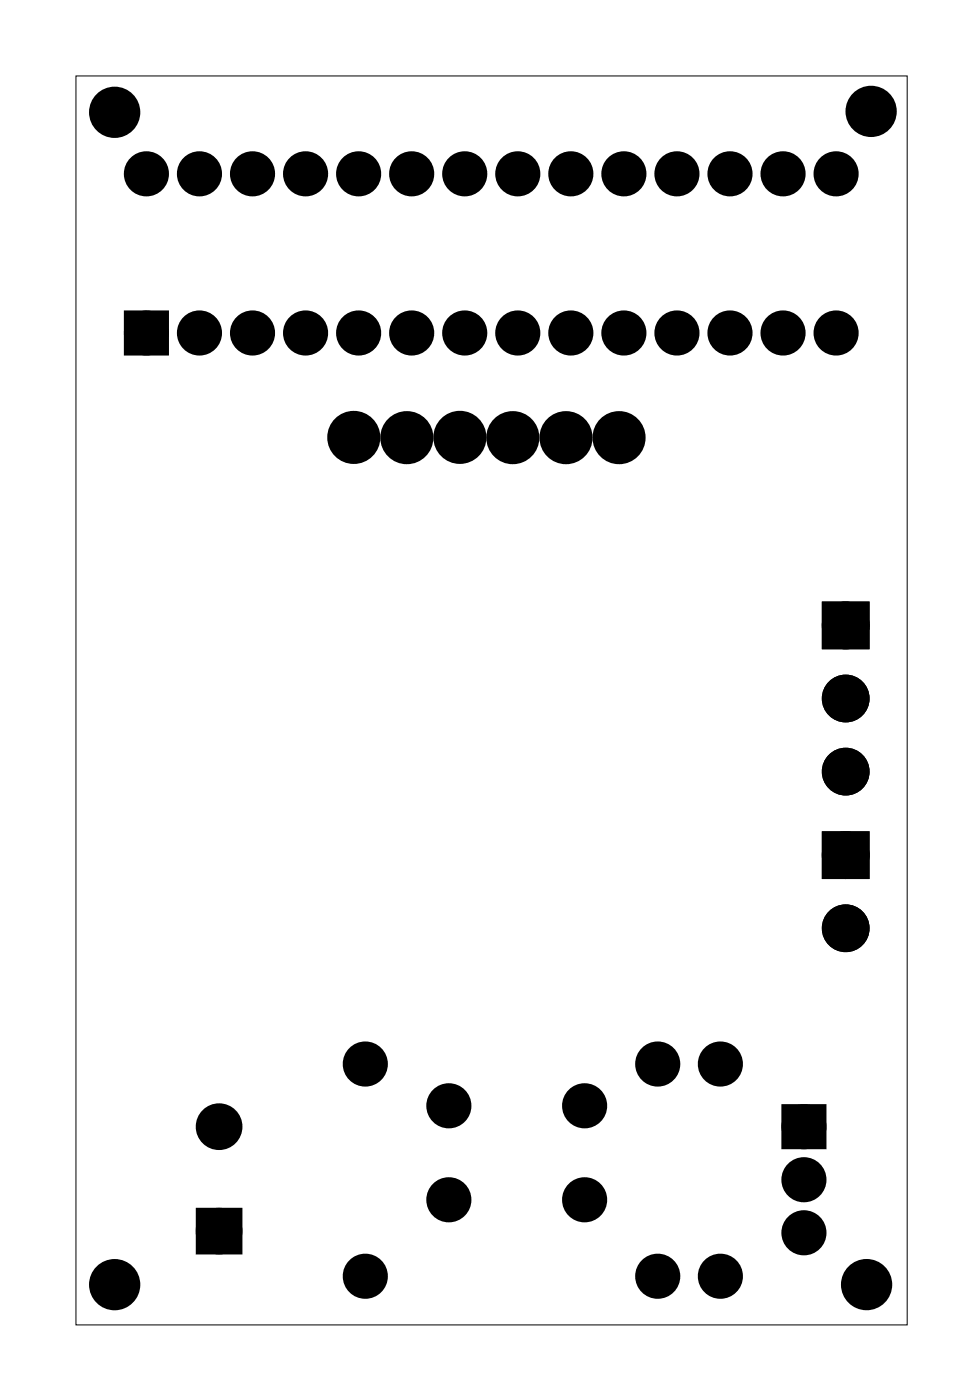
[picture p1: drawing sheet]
<svg xmlns="http://www.w3.org/2000/svg" width="47mm" height="67mm" viewBox="0 0 47 67" stroke-linecap="round" stroke-linejoin="round" font-family="sans-serif">
<path d="M3.6 3.6h39.8v59.8h-39.8z" fill="none" stroke="#000" stroke-width=".05"/>
<g fill="#000">
<circle cx="5.5" cy="5.4" r="1.1"/>
<circle cx="7" cy="15.9" r=".7"/>
<circle cx="7" cy="8.3" r=".7"/>
<circle cx="9.6" cy="15.9" r=".7"/>
<circle cx="9.6" cy="8.3" r=".7"/>
<circle cx="12.1" cy="15.9" r=".7"/>
<circle cx="12.1" cy="8.3" r=".7"/>
<circle cx="14.6" cy="15.9" r=".7"/>
<circle cx="14.6" cy="8.3" r=".7"/>
<circle cx="17.2" cy="15.9" r=".7"/>
<circle cx="17.2" cy="8.3" r=".7"/>
<circle cx="19.7" cy="15.9" r=".7"/>
<circle cx="19.7" cy="8.3" r=".7"/>
<circle cx="22.3" cy="15.9" r=".7"/>
<circle cx="22.3" cy="8.3" r=".7"/>
<circle cx="24.8" cy="15.9" r=".7"/>
<circle cx="24.8" cy="8.3" r=".7"/>
<circle cx="27.3" cy="15.9" r=".7"/>
<circle cx="27.3" cy="8.3" r=".7"/>
<circle cx="29.9" cy="15.9" r=".7"/>
<circle cx="29.9" cy="8.3" r=".7"/>
<circle cx="32.4" cy="15.9" r=".7"/>
<circle cx="32.4" cy="8.3" r=".7"/>
<circle cx="35" cy="15.9" r=".7"/>
<circle cx="35" cy="8.3" r=".7"/>
<circle cx="37.5" cy="15.9" r=".7"/>
<circle cx="37.5" cy="8.3" r=".7"/>
<circle cx="40" cy="15.9" r=".7"/>
<circle cx="40" cy="8.3" r=".7"/>
<circle cx="41.7" cy="5.3" r="1.1"/>
<circle cx="16.9" cy="20.9" r=".8"/>
<circle cx="19.5" cy="21" r=".8"/>
<circle cx="22" cy="20.9" r=".8"/>
<circle cx="24.6" cy="21" r=".8"/>
<circle cx="27.1" cy="21" r=".8"/>
<circle cx="29.6" cy="21" r=".8"/>
<circle cx="40.5" cy="33.4" r=".76"/>
<circle cx="40.5" cy="29.9" r=".76"/>
<circle cx="40.5" cy="36.9" r=".76"/>
<circle cx="10.5" cy="53.9" r=".74"/>
<circle cx="10.5" cy="58.9" r=".74"/>
<circle cx="17.5" cy="50.9" r=".7"/>
<circle cx="21.5" cy="52.9" r=".7"/>
<circle cx="21.5" cy="57.4" r=".7"/>
<circle cx="28" cy="52.9" r=".7"/>
<circle cx="28" cy="57.4" r=".7"/>
<circle cx="31.5" cy="50.9" r=".7"/>
<circle cx="34.5" cy="50.9" r=".7"/>
<circle cx="38.5" cy="53.9" r=".7"/>
<circle cx="38.5" cy="56.5" r=".7"/>
<circle cx="38.5" cy="59" r=".7"/>
<circle cx="40.5" cy="44.4" r=".76"/>
<circle cx="40.5" cy="40.9" r=".76"/>
<circle cx="5.5" cy="61.5" r="1.1"/>
<circle cx="17.5" cy="61.1" r=".7"/>
<circle cx="31.5" cy="61.1" r=".7"/>
<circle cx="34.5" cy="61.1" r=".7"/>
<circle cx="41.5" cy="61.5" r="1.1"/>
</g>
<g fill="none" stroke="#000" stroke-width=".25">
<circle cx="5.5" cy="5.4" r="1.1"/>
<circle cx="41.7" cy="5.3" r="1.1"/>
<circle cx="5.5" cy="61.5" r="1.1"/>
<circle cx="41.5" cy="61.5" r="1.1"/>
</g>
<path d="M6.3 15.2h1.4v1.4h-1.4zM39.7 29.2h1.6v1.5h-1.6zM9.8 58.2h1.4v1.5h-1.4zM37.8 53.2h1.4v1.4h-1.4zM39.7 40.2h1.6v1.5h-1.6z" fill="#000"/>
<g fill="none" stroke="#000" stroke-width=".76" stroke-linecap="butt">
<path d="M6.3 15.2h1.4v1.4h-1.4zM39.7 29.2h1.6v1.5h-1.6zM9.8 58.2h1.4v1.5h-1.4zM37.8 53.2h1.4v1.4h-1.4zM39.7 40.2h1.6v1.5h-1.6z"/>
<circle cx="7" cy="8.3" r=".7"/>
<circle cx="7" cy="15.9" r=".7"/>
<circle cx="9.6" cy="8.3" r=".7"/>
<circle cx="9.6" cy="15.9" r=".7"/>
<circle cx="12.1" cy="8.3" r=".7"/>
<circle cx="12.1" cy="15.9" r=".7"/>
<circle cx="14.6" cy="8.3" r=".7"/>
<circle cx="14.6" cy="15.9" r=".7"/>
<circle cx="17.2" cy="8.3" r=".7"/>
<circle cx="17.2" cy="15.9" r=".7"/>
<circle cx="19.7" cy="8.3" r=".7"/>
<circle cx="19.7" cy="15.9" r=".7"/>
<circle cx="22.3" cy="8.3" r=".7"/>
<circle cx="22.3" cy="15.9" r=".7"/>
<circle cx="24.8" cy="8.3" r=".7"/>
<circle cx="24.8" cy="15.9" r=".7"/>
<circle cx="27.3" cy="8.3" r=".7"/>
<circle cx="27.3" cy="15.9" r=".7"/>
<circle cx="29.9" cy="8.3" r=".7"/>
<circle cx="29.9" cy="15.9" r=".7"/>
<circle cx="32.4" cy="8.3" r=".7"/>
<circle cx="32.4" cy="15.9" r=".7"/>
<circle cx="35" cy="8.3" r=".7"/>
<circle cx="35" cy="15.9" r=".7"/>
<circle cx="37.5" cy="8.3" r=".7"/>
<circle cx="37.5" cy="15.9" r=".7"/>
<circle cx="40" cy="8.3" r=".7"/>
<circle cx="40" cy="15.9" r=".7"/>
<circle cx="40.5" cy="29.9" r=".76"/>
<circle cx="40.5" cy="36.9" r=".76"/>
<circle cx="40.5" cy="33.4" r=".76"/>
<circle cx="10.5" cy="58.9" r=".74"/>
<circle cx="10.5" cy="53.9" r=".74"/>
<circle cx="17.5" cy="50.9" r=".7"/>
<circle cx="21.5" cy="57.4" r=".7"/>
<circle cx="21.5" cy="52.9" r=".7"/>
<circle cx="28" cy="57.4" r=".7"/>
<circle cx="28" cy="52.9" r=".7"/>
<circle cx="31.5" cy="50.9" r=".7"/>
<circle cx="34.5" cy="50.9" r=".7"/>
<circle cx="38.5" cy="56.5" r=".7"/>
<circle cx="38.5" cy="53.9" r=".7"/>
<circle cx="38.5" cy="59" r=".7"/>
<circle cx="40.5" cy="40.9" r=".76"/>
<circle cx="40.5" cy="44.4" r=".76"/>
<circle cx="17.5" cy="61.1" r=".7"/>
<circle cx="31.5" cy="61.1" r=".7"/>
<circle cx="34.5" cy="61.1" r=".7"/>
</g>
<g fill="none" stroke="#000" stroke-width=".94" stroke-linecap="butt">
<circle cx="16.9" cy="20.9" r=".8"/>
<circle cx="19.5" cy="21" r=".8"/>
<circle cx="22" cy="20.9" r=".8"/>
<circle cx="24.6" cy="21" r=".8"/>
<circle cx="27.1" cy="21" r=".8"/>
<circle cx="29.6" cy="21" r=".8"/>
</g>
</svg>
